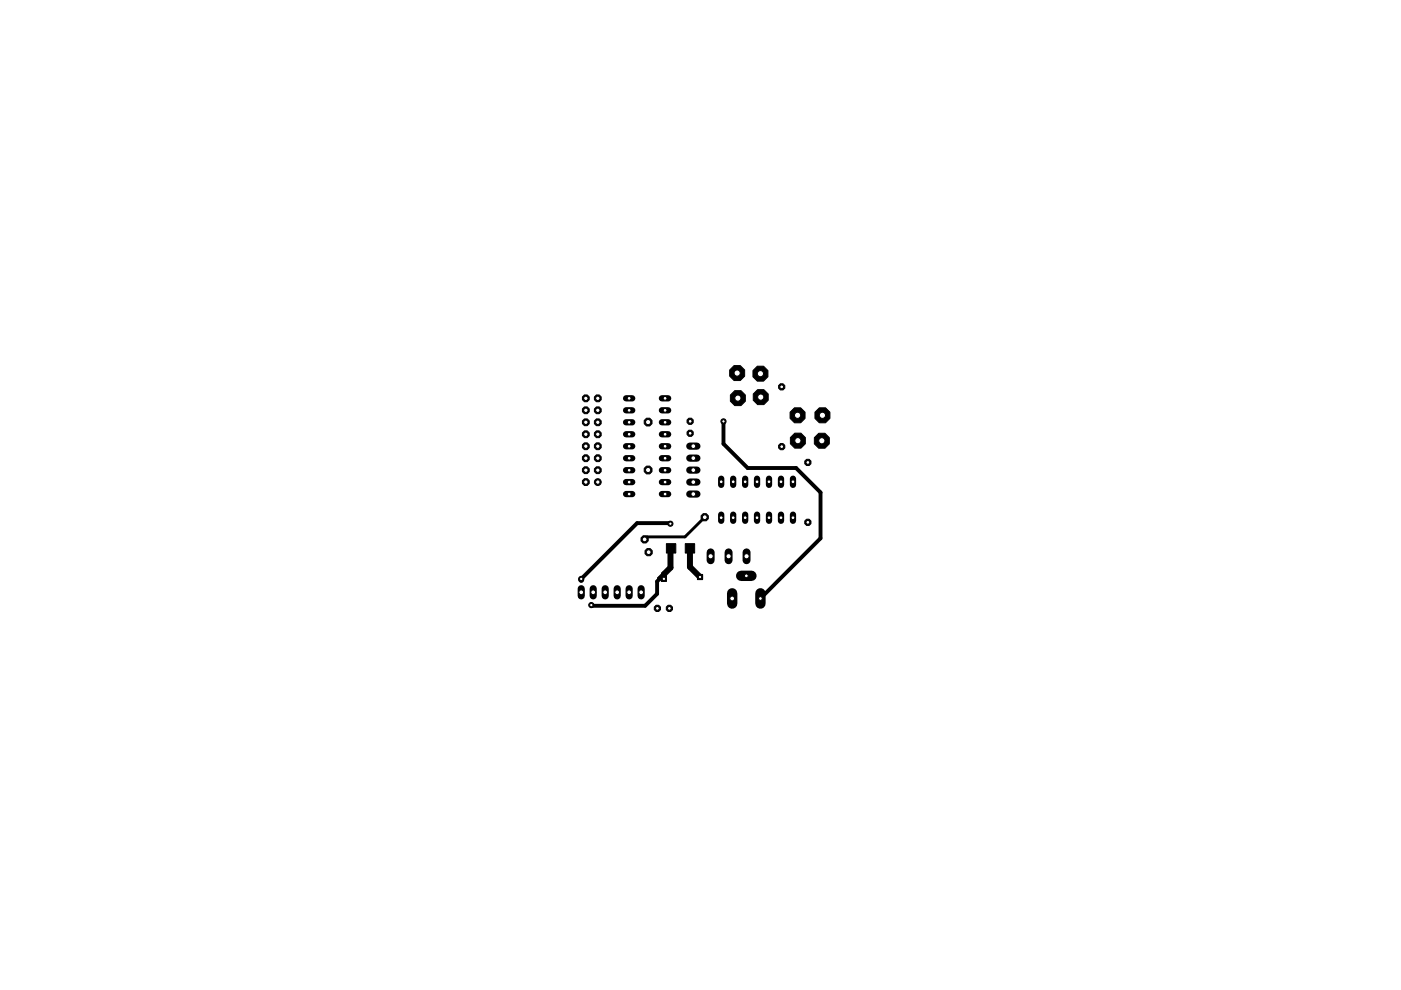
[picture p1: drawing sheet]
<svg xmlns="http://www.w3.org/2000/svg" width="297mm" height="210mm" viewBox="0 0 297 210" stroke-linecap="round" stroke-linejoin="round" font-family="sans-serif">
<path d="M141.3 115.3h2v2h-2zM145.3 115.3h2v2h-2z" fill="#000" stroke="#000" stroke-width=".21"/>
<path d="M142.2 116.4l.1-.1zM140.8 121.8v.9zM140.8 121.8l1.4-1.4zM142.2 116.4v4zM146.3 116.3v3.9zM146.3 120.2l2.1 2.1z" fill="#000" stroke="#000" stroke-width="1.3"/>
<path d="M136.7 114.4l.5-.6zM137.2 113.8h8zM145.2 113.8l4.2-4.1zM139.6 122.6l.9-.8zM139.6 122.6h.3zM139.9 122.6h.3zM140.2 122.6l.4 .4zM140.5 121.8h.3z" fill="#000" stroke="#000" stroke-width=".61"/>
<g fill="#000" stroke="#000" stroke-width=".83">
<path d="M153.4 89.3v4.8zM153.4 94.1l5.1 5.1zM158.5 99.2h10.3zM123.2 122.7l11.9-11.8zM135.1 110.9h6.9zM142 110.9l.1 .1zM168.8 99.2l5.2 5.2zM174 104.4v9.7zM123.2 122.7v.3zM125.4 128.3l.1 .1zM125.5 128.4h11.3zM136.8 128.4l2.5-2.5z"/>
<path d="M139.3 123.3v2.6zM139.9 122.7l-.6 .6zM174 114.1l-12.8 12.8z"/>
</g>
<path d="M157.1 122.1h2.2z" fill="#000" stroke="#000" stroke-width="2.2"/>
<circle cx="158.2" cy="122.1" r=".4" fill="#fff" stroke="#000" stroke-width=".21"/>
<path d="M161.2 125.8v2.2z" fill="#000" stroke="#000" stroke-width="2.2"/>
<circle cx="161.2" cy="126.9" r=".4" fill="#fff" stroke="#000" stroke-width=".21"/>
<path d="M155.2 125.8v2.2z" fill="#000" stroke="#000" stroke-width="2.2"/>
<circle cx="155.2" cy="126.9" r=".51" fill="#fff" stroke="#000" stroke-width=".21"/>
<path d="M158.3 117.1v1.7z" fill="#000" stroke="#000" stroke-width="1.7"/>
<circle cx="158.3" cy="117.9" r=".55" fill="#fff" stroke="#000" stroke-width=".21"/>
<path d="M154.5 117.1v1.7z" fill="#000" stroke="#000" stroke-width="1.7"/>
<circle cx="154.5" cy="117.9" r=".55" fill="#fff" stroke="#000" stroke-width=".21"/>
<path d="M150.7 117.1v1.7z" fill="#000" stroke="#000" stroke-width="1.7"/>
<circle cx="150.7" cy="117.9" r=".55" fill="#fff" stroke="#000" stroke-width=".21"/>
<path d="M140.3 94.6h1.4z" fill="#000" stroke="#000" stroke-width="1.3"/>
<circle cx="141" cy="94.6" r=".4" fill="#fff" stroke="#000" stroke-width=".21"/>
<path d="M140.3 92.1h1.4z" fill="#000" stroke="#000" stroke-width="1.3"/>
<circle cx="141" cy="92.1" r=".4" fill="#fff" stroke="#000" stroke-width=".21"/>
<path d="M140.3 89.5h1.4z" fill="#000" stroke="#000" stroke-width="1.3"/>
<circle cx="141" cy="89.5" r=".4" fill="#fff" stroke="#000" stroke-width=".21"/>
<path d="M140.3 87h1.4z" fill="#000" stroke="#000" stroke-width="1.3"/>
<circle cx="141" cy="87" r=".4" fill="#fff" stroke="#000" stroke-width=".21"/>
<path d="M140.3 84.5h1.4z" fill="#000" stroke="#000" stroke-width="1.3"/>
<circle cx="141" cy="84.5" r=".4" fill="#fff" stroke="#000" stroke-width=".21"/>
<path d="M140.3 97.2h1.4z" fill="#000" stroke="#000" stroke-width="1.3"/>
<circle cx="141" cy="97.2" r=".4" fill="#fff" stroke="#000" stroke-width=".21"/>
<path d="M140.3 99.7h1.4z" fill="#000" stroke="#000" stroke-width="1.3"/>
<circle cx="141" cy="99.7" r=".4" fill="#fff" stroke="#000" stroke-width=".21"/>
<path d="M140.3 102.2h1.4z" fill="#000" stroke="#000" stroke-width="1.3"/>
<circle cx="141" cy="102.2" r=".4" fill="#fff" stroke="#000" stroke-width=".21"/>
<path d="M140.3 104.8h1.4z" fill="#000" stroke="#000" stroke-width="1.3"/>
<circle cx="141" cy="104.8" r=".4" fill="#fff" stroke="#000" stroke-width=".21"/>
<path d="M132.7 94.6h1.3z" fill="#000" stroke="#000" stroke-width="1.3"/>
<circle cx="133.4" cy="94.6" r=".4" fill="#fff" stroke="#000" stroke-width=".21"/>
<path d="M132.7 97.2h1.3z" fill="#000" stroke="#000" stroke-width="1.3"/>
<circle cx="133.4" cy="97.2" r=".4" fill="#fff" stroke="#000" stroke-width=".21"/>
<path d="M132.7 99.7h1.3z" fill="#000" stroke="#000" stroke-width="1.3"/>
<circle cx="133.4" cy="99.7" r=".4" fill="#fff" stroke="#000" stroke-width=".21"/>
<path d="M132.7 102.2h1.3z" fill="#000" stroke="#000" stroke-width="1.3"/>
<circle cx="133.4" cy="102.2" r=".4" fill="#fff" stroke="#000" stroke-width=".21"/>
<path d="M132.7 104.8h1.3z" fill="#000" stroke="#000" stroke-width="1.3"/>
<circle cx="133.4" cy="104.8" r=".4" fill="#fff" stroke="#000" stroke-width=".21"/>
<path d="M132.7 92.1h1.3z" fill="#000" stroke="#000" stroke-width="1.3"/>
<circle cx="133.4" cy="92.1" r=".4" fill="#fff" stroke="#000" stroke-width=".21"/>
<path d="M132.7 89.5h1.3z" fill="#000" stroke="#000" stroke-width="1.3"/>
<circle cx="133.4" cy="89.5" r=".4" fill="#fff" stroke="#000" stroke-width=".21"/>
<path d="M132.7 87h1.3z" fill="#000" stroke="#000" stroke-width="1.3"/>
<circle cx="133.4" cy="87" r=".4" fill="#fff" stroke="#000" stroke-width=".21"/>
<path d="M132.7 84.5h1.3z" fill="#000" stroke="#000" stroke-width="1.3"/>
<circle cx="133.4" cy="84.5" r=".4" fill="#fff" stroke="#000" stroke-width=".21"/>
<path d="M146.2 104.8h1.6z" fill="#000" stroke="#000" stroke-width="1.5"/>
<circle cx="147" cy="104.8" r=".51" fill="#fff" stroke="#000" stroke-width=".21"/>
<path d="M146.2 102.2h1.6z" fill="#000" stroke="#000" stroke-width="1.5"/>
<circle cx="147" cy="102.2" r=".51" fill="#fff" stroke="#000" stroke-width=".21"/>
<path d="M146.2 99.7h1.6z" fill="#000" stroke="#000" stroke-width="1.5"/>
<circle cx="147" cy="99.7" r=".51" fill="#fff" stroke="#000" stroke-width=".21"/>
<path d="M146.2 97.1h1.6z" fill="#000" stroke="#000" stroke-width="1.5"/>
<circle cx="147" cy="97.1" r=".51" fill="#fff" stroke="#000" stroke-width=".21"/>
<path d="M146.2 94.6h1.6z" fill="#000" stroke="#000" stroke-width="1.5"/>
<circle cx="147" cy="94.6" r=".51" fill="#fff" stroke="#000" stroke-width=".21"/>
<circle cx="137.4" cy="99.7" r=".89" fill="#000" stroke="#000" stroke-width=".21"/>
<circle cx="137.4" cy="99.7" r=".55" fill="#fff" stroke="#000" stroke-width=".21"/>
<circle cx="137.4" cy="89.5" r=".89" fill="#000" stroke="#000" stroke-width=".21"/>
<circle cx="137.4" cy="89.5" r=".55" fill="#fff" stroke="#000" stroke-width=".21"/>
<circle cx="146.3" cy="89.3" r=".71" fill="#000" stroke="#000" stroke-width=".21"/>
<circle cx="146.3" cy="89.3" r=".4" fill="#fff" stroke="#000" stroke-width=".21"/>
<circle cx="146.3" cy="91.9" r=".71" fill="#000" stroke="#000" stroke-width=".21"/>
<circle cx="146.3" cy="91.9" r=".4" fill="#fff" stroke="#000" stroke-width=".21"/>
<circle cx="139.4" cy="129" r=".71" fill="#000" stroke="#000" stroke-width=".21"/>
<circle cx="139.4" cy="129" r=".4" fill="#fff" stroke="#000" stroke-width=".21"/>
<circle cx="141.9" cy="129" r=".71" fill="#000" stroke="#000" stroke-width=".21"/>
<circle cx="141.9" cy="129" r=".4" fill="#fff" stroke="#000" stroke-width=".21"/>
<path d="M152.9 109.1v1.3z" fill="#000" stroke="#000" stroke-width="1.3"/>
<circle cx="152.9" cy="109.8" r=".4" fill="#fff" stroke="#000" stroke-width=".21"/>
<path d="M155.4 109.1v1.3z" fill="#000" stroke="#000" stroke-width="1.3"/>
<circle cx="155.4" cy="109.8" r=".4" fill="#fff" stroke="#000" stroke-width=".21"/>
<path d="M168.1 109.1v1.3z" fill="#000" stroke="#000" stroke-width="1.3"/>
<circle cx="168.1" cy="109.8" r=".4" fill="#fff" stroke="#000" stroke-width=".21"/>
<path d="M168.1 101.5v1.3z" fill="#000" stroke="#000" stroke-width="1.3"/>
<circle cx="168.1" cy="102.2" r=".4" fill="#fff" stroke="#000" stroke-width=".21"/>
<path d="M158 109.1v1.3z" fill="#000" stroke="#000" stroke-width="1.3"/>
<circle cx="158" cy="109.8" r=".4" fill="#fff" stroke="#000" stroke-width=".21"/>
<path d="M160.5 109.1v1.3z" fill="#000" stroke="#000" stroke-width="1.3"/>
<circle cx="160.5" cy="109.8" r=".4" fill="#fff" stroke="#000" stroke-width=".21"/>
<path d="M165.6 109.1v1.3z" fill="#000" stroke="#000" stroke-width="1.3"/>
<circle cx="165.6" cy="109.8" r=".4" fill="#fff" stroke="#000" stroke-width=".21"/>
<path d="M163 109.1v1.3z" fill="#000" stroke="#000" stroke-width="1.3"/>
<circle cx="163" cy="109.8" r=".4" fill="#fff" stroke="#000" stroke-width=".21"/>
<path d="M165.6 101.5v1.3z" fill="#000" stroke="#000" stroke-width="1.3"/>
<circle cx="165.6" cy="102.2" r=".4" fill="#fff" stroke="#000" stroke-width=".21"/>
<path d="M163 101.5v1.3z" fill="#000" stroke="#000" stroke-width="1.3"/>
<circle cx="163" cy="102.2" r=".4" fill="#fff" stroke="#000" stroke-width=".21"/>
<path d="M160.5 101.5v1.3z" fill="#000" stroke="#000" stroke-width="1.3"/>
<circle cx="160.5" cy="102.2" r=".4" fill="#fff" stroke="#000" stroke-width=".21"/>
<path d="M158 101.5v1.3z" fill="#000" stroke="#000" stroke-width="1.3"/>
<circle cx="158" cy="102.2" r=".4" fill="#fff" stroke="#000" stroke-width=".21"/>
<path d="M155.4 101.5v1.3z" fill="#000" stroke="#000" stroke-width="1.3"/>
<circle cx="155.4" cy="102.2" r=".4" fill="#fff" stroke="#000" stroke-width=".21"/>
<path d="M152.9 101.5v1.3z" fill="#000" stroke="#000" stroke-width="1.3"/>
<circle cx="152.9" cy="102.2" r=".4" fill="#fff" stroke="#000" stroke-width=".21"/>
<circle cx="171.3" cy="98" r=".71" fill="#000" stroke="#000" stroke-width=".21"/>
<circle cx="171.3" cy="98" r=".4" fill="#fff" stroke="#000" stroke-width=".21"/>
<circle cx="171.3" cy="110.7" r=".71" fill="#000" stroke="#000" stroke-width=".21"/>
<circle cx="171.3" cy="110.7" r=".4" fill="#fff" stroke="#000" stroke-width=".21"/>
<circle cx="126.7" cy="102.2" r=".72" fill="#000" stroke="#000" stroke-width=".21"/>
<circle cx="126.7" cy="102.2" r=".47" fill="#fff" stroke="#000" stroke-width=".21"/>
<circle cx="124.2" cy="102.2" r=".78" fill="#000" stroke="#000" stroke-width=".21"/>
<circle cx="124.2" cy="102.2" r=".47" fill="#fff" stroke="#000" stroke-width=".21"/>
<circle cx="126.7" cy="99.7" r=".78" fill="#000" stroke="#000" stroke-width=".21"/>
<circle cx="126.7" cy="99.7" r=".47" fill="#fff" stroke="#000" stroke-width=".21"/>
<circle cx="124.2" cy="99.7" r=".78" fill="#000" stroke="#000" stroke-width=".21"/>
<circle cx="124.2" cy="99.7" r=".47" fill="#fff" stroke="#000" stroke-width=".21"/>
<circle cx="126.7" cy="97.2" r=".78" fill="#000" stroke="#000" stroke-width=".21"/>
<circle cx="126.7" cy="97.2" r=".47" fill="#fff" stroke="#000" stroke-width=".21"/>
<circle cx="124.2" cy="97.2" r=".78" fill="#000" stroke="#000" stroke-width=".21"/>
<circle cx="124.2" cy="97.2" r=".47" fill="#fff" stroke="#000" stroke-width=".21"/>
<circle cx="126.7" cy="94.6" r=".78" fill="#000" stroke="#000" stroke-width=".21"/>
<circle cx="126.7" cy="94.6" r=".47" fill="#fff" stroke="#000" stroke-width=".21"/>
<circle cx="124.2" cy="94.6" r=".78" fill="#000" stroke="#000" stroke-width=".21"/>
<circle cx="124.2" cy="94.6" r=".47" fill="#fff" stroke="#000" stroke-width=".21"/>
<circle cx="126.7" cy="92.1" r=".78" fill="#000" stroke="#000" stroke-width=".21"/>
<circle cx="126.7" cy="92.1" r=".47" fill="#fff" stroke="#000" stroke-width=".21"/>
<circle cx="124.2" cy="92.1" r=".78" fill="#000" stroke="#000" stroke-width=".21"/>
<circle cx="124.2" cy="92.1" r=".47" fill="#fff" stroke="#000" stroke-width=".21"/>
<circle cx="126.7" cy="89.5" r=".78" fill="#000" stroke="#000" stroke-width=".21"/>
<circle cx="126.7" cy="89.5" r=".47" fill="#fff" stroke="#000" stroke-width=".21"/>
<circle cx="124.2" cy="89.5" r=".78" fill="#000" stroke="#000" stroke-width=".21"/>
<circle cx="124.2" cy="89.5" r=".47" fill="#fff" stroke="#000" stroke-width=".21"/>
<circle cx="126.7" cy="87" r=".78" fill="#000" stroke="#000" stroke-width=".21"/>
<circle cx="126.7" cy="87" r=".47" fill="#fff" stroke="#000" stroke-width=".21"/>
<circle cx="124.2" cy="87" r=".78" fill="#000" stroke="#000" stroke-width=".21"/>
<circle cx="124.2" cy="87" r=".47" fill="#fff" stroke="#000" stroke-width=".21"/>
<circle cx="126.7" cy="84.5" r=".78" fill="#000" stroke="#000" stroke-width=".21"/>
<circle cx="126.7" cy="84.5" r=".47" fill="#fff" stroke="#000" stroke-width=".21"/>
<circle cx="124.2" cy="84.5" r=".78" fill="#000" stroke="#000" stroke-width=".21"/>
<circle cx="124.2" cy="84.5" r=".47" fill="#fff" stroke="#000" stroke-width=".21"/>
<path d="M123.2 124.8v1.5z" fill="#000" stroke="#000" stroke-width="1.5"/>
<circle cx="123.2" cy="125.6" r=".51" fill="#fff" stroke="#000" stroke-width=".21"/>
<path d="M125.8 124.8v1.5z" fill="#000" stroke="#000" stroke-width="1.5"/>
<circle cx="125.8" cy="125.6" r=".51" fill="#fff" stroke="#000" stroke-width=".21"/>
<path d="M128.3 124.8v1.5z" fill="#000" stroke="#000" stroke-width="1.5"/>
<circle cx="128.3" cy="125.6" r=".51" fill="#fff" stroke="#000" stroke-width=".21"/>
<path d="M130.9 124.8v1.5z" fill="#000" stroke="#000" stroke-width="1.5"/>
<circle cx="130.9" cy="125.6" r=".51" fill="#fff" stroke="#000" stroke-width=".21"/>
<path d="M133.4 124.8v1.5z" fill="#000" stroke="#000" stroke-width="1.5"/>
<circle cx="133.4" cy="125.6" r=".51" fill="#fff" stroke="#000" stroke-width=".21"/>
<path d="M135.9 124.8v1.5z" fill="#000" stroke="#000" stroke-width="1.5"/>
<circle cx="135.9" cy="125.6" r=".51" fill="#fff" stroke="#000" stroke-width=".21"/>
<circle cx="149.4" cy="109.7" r=".83" fill="#000" stroke="#000" stroke-width=".21"/>
<circle cx="149.4" cy="109.7" r=".51" fill="#fff" stroke="#000" stroke-width=".21"/>
<circle cx="165.7" cy="94.7" r=".71" fill="#000" stroke="#000" stroke-width=".21"/>
<circle cx="165.7" cy="94.7" r=".4" fill="#fff" stroke="#000" stroke-width=".21"/>
<circle cx="165.7" cy="82" r=".71" fill="#000" stroke="#000" stroke-width=".21"/>
<circle cx="165.7" cy="82" r=".4" fill="#fff" stroke="#000" stroke-width=".21"/>
<circle cx="161.2" cy="79.2" r="1.72" fill="#000" stroke="#000" stroke-width=".21"/>
<circle cx="161.2" cy="79.2" r=".66" fill="#fff" stroke="#000" stroke-width=".21"/>
<circle cx="169.2" cy="93.4" r="1.72" fill="#000" stroke="#000" stroke-width=".21"/>
<circle cx="169.2" cy="93.4" r=".66" fill="#fff" stroke="#000" stroke-width=".21"/>
<circle cx="174.2" cy="93.5" r="1.72" fill="#000" stroke="#000" stroke-width=".21"/>
<circle cx="174.2" cy="93.5" r=".66" fill="#fff" stroke="#000" stroke-width=".21"/>
<circle cx="156.4" cy="84.4" r="1.72" fill="#000" stroke="#000" stroke-width=".21"/>
<circle cx="156.4" cy="84.4" r=".66" fill="#fff" stroke="#000" stroke-width=".21"/>
<circle cx="161.3" cy="84.2" r="1.72" fill="#000" stroke="#000" stroke-width=".21"/>
<circle cx="161.3" cy="84.2" r=".66" fill="#fff" stroke="#000" stroke-width=".21"/>
<circle cx="156.3" cy="79.1" r="1.72" fill="#000" stroke="#000" stroke-width=".21"/>
<circle cx="156.3" cy="79.1" r=".66" fill="#fff" stroke="#000" stroke-width=".21"/>
<circle cx="169.1" cy="88.1" r="1.72" fill="#000" stroke="#000" stroke-width=".21"/>
<circle cx="169.1" cy="88.1" r=".66" fill="#fff" stroke="#000" stroke-width=".21"/>
<circle cx="174.4" cy="88.1" r="1.72" fill="#000" stroke="#000" stroke-width=".21"/>
<circle cx="174.4" cy="88.1" r=".66" fill="#fff" stroke="#000" stroke-width=".21"/>
<circle cx="136.7" cy="114.4" r=".83" fill="#000" stroke="#000" stroke-width=".21"/>
<circle cx="136.7" cy="114.4" r=".51" fill="#fff" stroke="#000" stroke-width=".21"/>
<circle cx="137.5" cy="117.1" r=".83" fill="#000" stroke="#000" stroke-width=".21"/>
<circle cx="137.5" cy="117.1" r=".51" fill="#fff" stroke="#000" stroke-width=".21"/>
<path d="M140.2 122.2h1.1v1.1h-1.1z" fill="#000" stroke="#000" stroke-width=".21"/>
<circle cx="140.8" cy="122.7" r=".36" fill="#fff" stroke="#000" stroke-width=".21"/>
<circle cx="125.4" cy="128.3" r=".55" fill="#000" stroke="#000" stroke-width=".21"/>
<circle cx="125.4" cy="128.3" r=".36" fill="#fff" stroke="#000" stroke-width=".21"/>
<circle cx="123.2" cy="123" r=".51" fill="#000" stroke="#000" stroke-width=".21"/>
<circle cx="123.2" cy="123" r=".3" fill="#fff" stroke="#000" stroke-width=".21"/>
<circle cx="142.1" cy="111" r=".55" fill="#000" stroke="#000" stroke-width=".21"/>
<circle cx="142.1" cy="111" r=".36" fill="#fff" stroke="#000" stroke-width=".21"/>
<circle cx="123.2" cy="122.7" r=".55" fill="#000" stroke="#000" stroke-width=".21"/>
<circle cx="123.2" cy="122.7" r=".36" fill="#fff" stroke="#000" stroke-width=".21"/>
<circle cx="153.4" cy="89.3" r=".55" fill="#000" stroke="#000" stroke-width=".21"/>
<circle cx="153.4" cy="89.3" r=".36" fill="#fff" stroke="#000" stroke-width=".21"/>
<path d="M147.9 121.8h1.1v1.1h-1.1z" fill="#000" stroke="#000" stroke-width=".21"/>
<circle cx="148.4" cy="122.3" r=".36" fill="#fff" stroke="#000" stroke-width=".21"/>
</svg>
